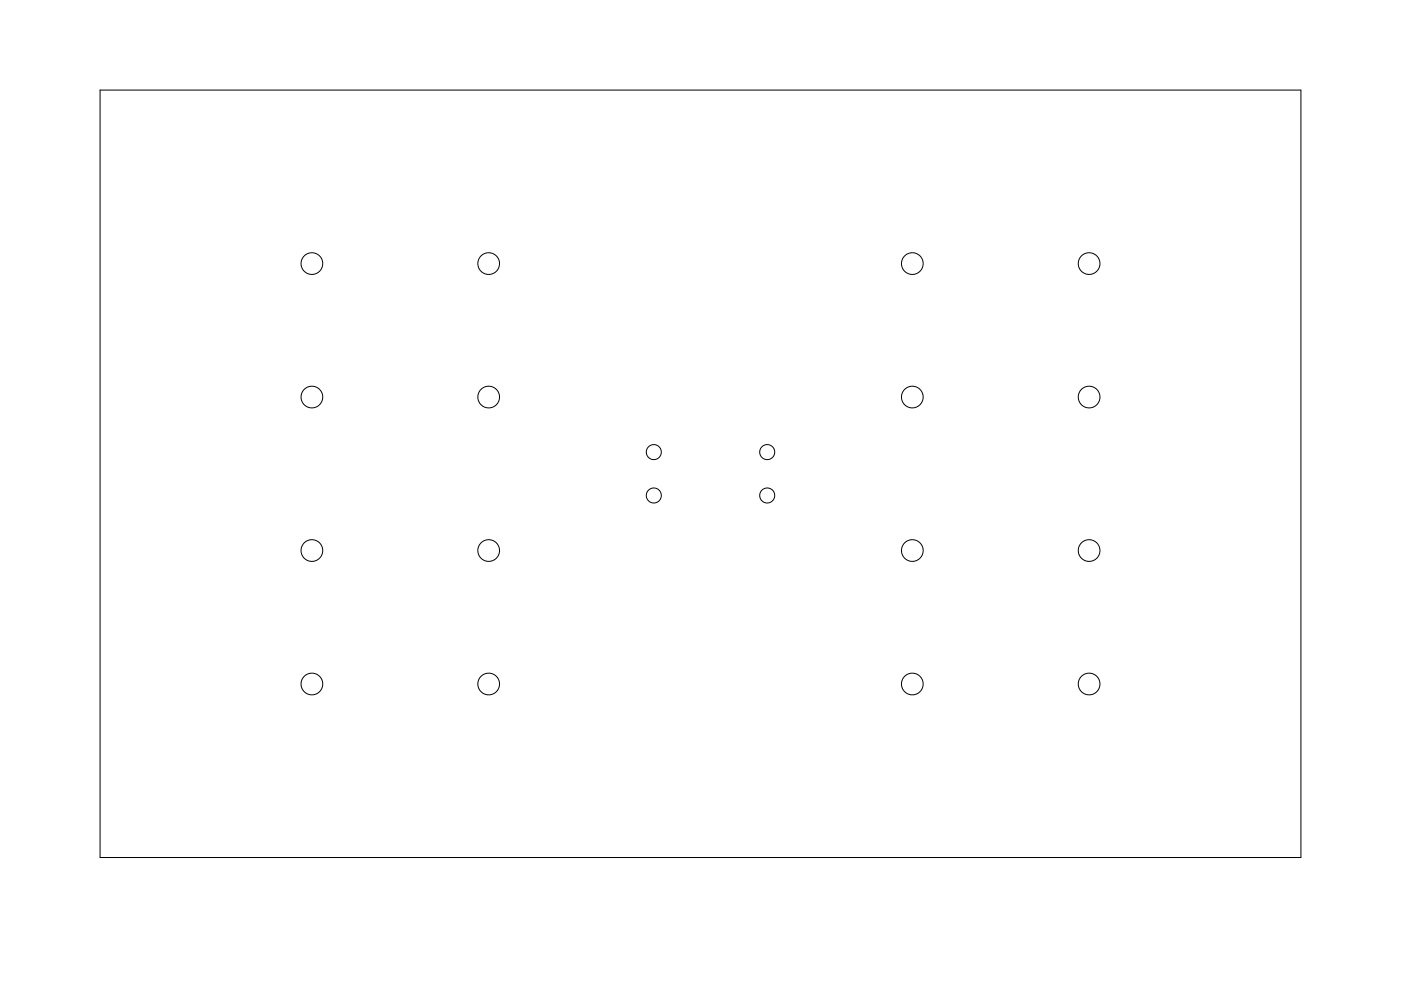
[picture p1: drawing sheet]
<svg xmlns="http://www.w3.org/2000/svg" width="420mm" height="297mm" viewBox="0 0 420 297" stroke-linecap="round" stroke-linejoin="round" font-family="sans-serif">
<g fill="none" stroke="#000" stroke-width=".3">
<path d="M30 27h360.1v230h-360.1z"/>
<circle cx="93.5" cy="79" r="3.3"/>
<circle cx="146.6" cy="79" r="3.3"/>
<circle cx="273.6" cy="79" r="3.3"/>
<circle cx="326.6" cy="79" r="3.3"/>
<circle cx="93.5" cy="119" r="3.3"/>
<circle cx="146.6" cy="119" r="3.3"/>
<circle cx="273.6" cy="119" r="3.3"/>
<circle cx="326.6" cy="119" r="3.3"/>
<circle cx="196.1" cy="135.5" r="2.25"/>
<circle cx="230.1" cy="135.5" r="2.25"/>
<circle cx="196.1" cy="148.5" r="2.25"/>
<circle cx="230.1" cy="148.5" r="2.25"/>
<circle cx="93.5" cy="165" r="3.3"/>
<circle cx="146.6" cy="165" r="3.3"/>
<circle cx="273.6" cy="165" r="3.3"/>
<circle cx="326.6" cy="165" r="3.3"/>
<circle cx="93.5" cy="205" r="3.3"/>
<circle cx="146.6" cy="205" r="3.3"/>
<circle cx="273.6" cy="205" r="3.3"/>
<circle cx="326.6" cy="205" r="3.3"/>
</g>
</svg>
